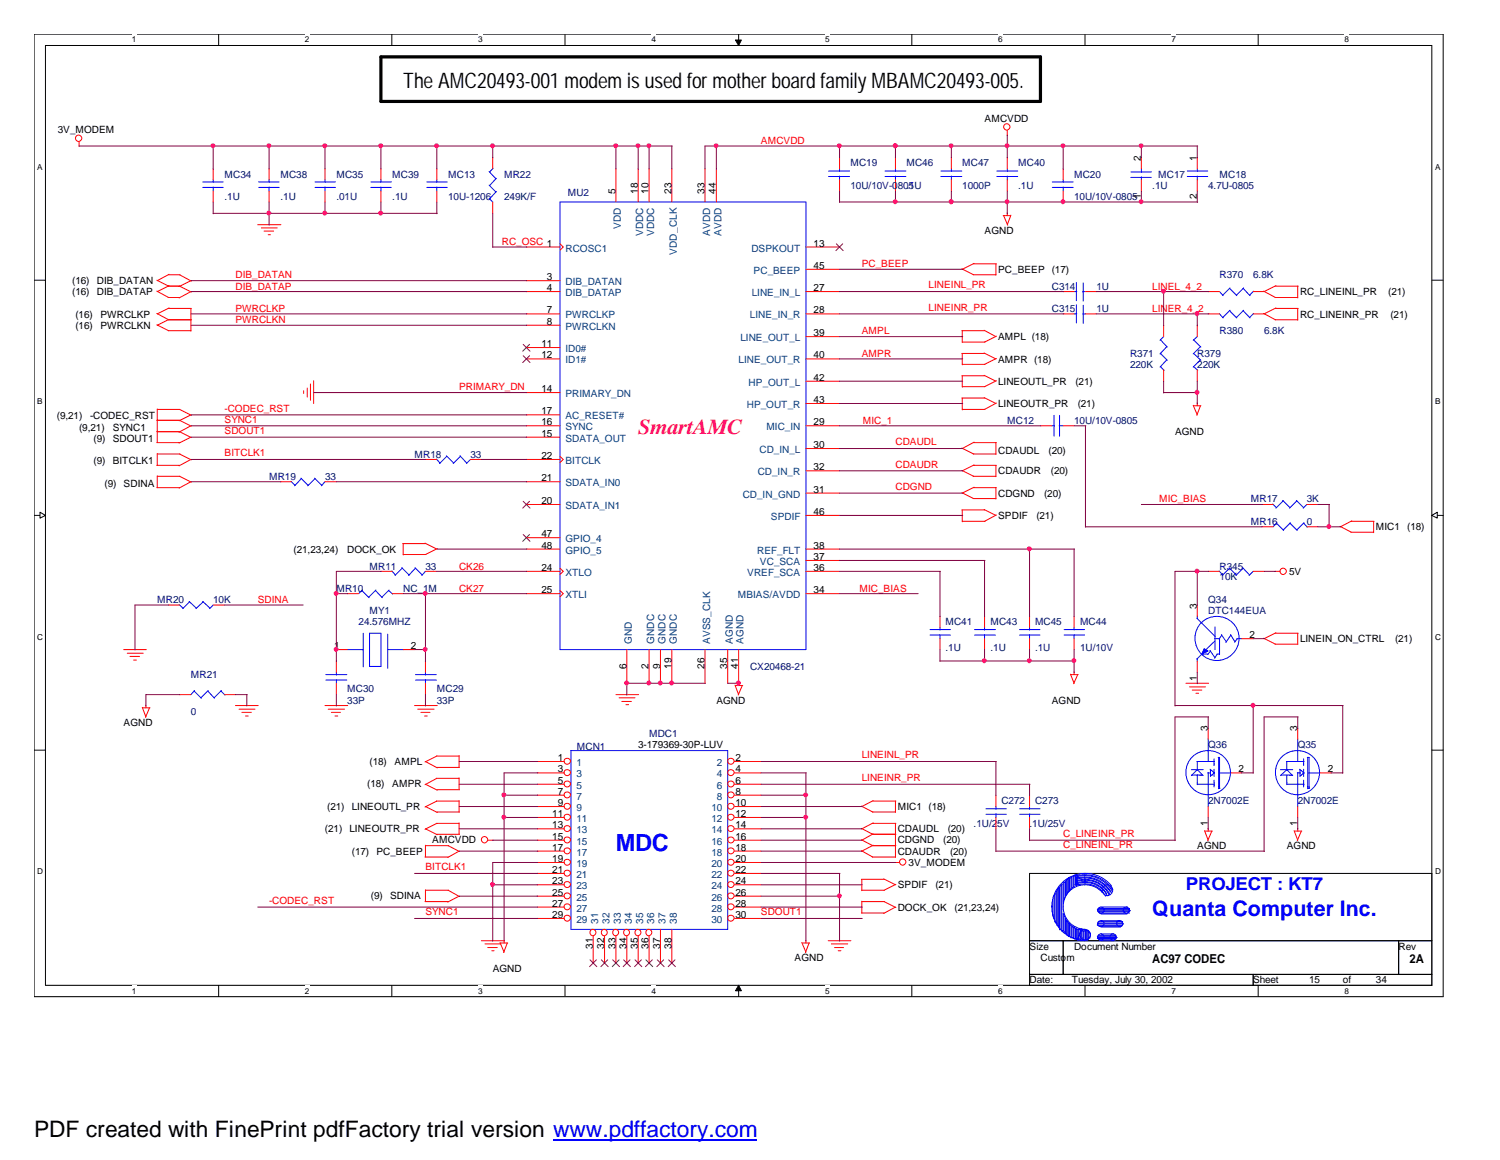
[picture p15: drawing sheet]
<svg xmlns="http://www.w3.org/2000/svg" width="279mm" height="216mm" viewBox="0 0 279 216" stroke-linecap="round" stroke-linejoin="round" font-family="sans-serif">
<defs><g id="words">
<text font-size="4.4" fill="#00f" x="114.7" y="158.4">MDC</text>
<text font-size="4.2" x="6.3" y="211.7">PDF created with FinePrint pdfFactory trial version www.pdffactory.com</text>
<text font-size="4" x="75.1" y="16.4">TheAMC20493-001 modemisusedformotherboardfamilyMBAMC20493-005.</text>
<text font-size="4" fill="#ff0080" x="118.9" y="80.8">SmartAMC</text>
<text font-size="4" fill="#00f" x="214.6" y="170.5">Quanta Computer Inc.</text>
<text font-size="3.3" fill="#00f" x="220.9" y="165.6">PROJECT : KT7</text>
<g font-size="2.3">
<text x="214.6" y="179.3">AC97 CODEC</text>
<text x="262.6" y="179.3">2A</text>
</g>
<g font-size="1.9">
<text x="183.4" y="22.7">AMCVDD</text>
<text x="10.8" y="24.7">3V_MODEM</text>
<text x="212.5" y="30" transform="rotate(-90 212.5 30)">2</text>
<text x="222.9" y="30" transform="rotate(-90 222.9 30)">1</text>
<text x="114.6" y="36.2" transform="rotate(-90 114.6 36.2)">5</text>
<text x="118.8" y="36.2" transform="rotate(-90 118.8 36.2)">18</text>
<text x="120.8" y="36.2" transform="rotate(-90 120.8 36.2)">10</text>
<text x="125.1" y="36.2" transform="rotate(-90 125.1 36.2)">23</text>
<text x="131.2" y="36.2" transform="rotate(-90 131.2 36.2)">33</text>
<text x="133.3" y="36.2" transform="rotate(-90 133.3 36.2)">44</text>
<text x="212.5" y="37.1" transform="rotate(-90 212.5 37.1)">1</text>
<text x="222.9" y="37.1" transform="rotate(-90 222.9 37.1)">2</text>
<text x="151.6" y="45.9">13</text>
<text x="183.4" y="43.5">AGND</text>
<text x="13.5" y="52.8">(16)</text>
<text x="18" y="52.8">DIB_DATAN</text>
<text x="101.9" y="52.2">3</text>
<text x="151.6" y="50">45</text>
<text x="185.9" y="50.8">PC_BEEP</text>
<text x="195.9" y="50.8">(17)</text>
<text x="13.5" y="54.9">(16)</text>
<text x="14.1" y="59.1">(16)</text>
<text x="18" y="54.9">DIB_DATAP</text>
<text x="18.7" y="59.1">PWRCLKP</text>
<text x="101.9" y="54.2">4</text>
<text x="101.9" y="58.3">7</text>
<text x="151.6" y="54.2">27</text>
<text x="151.6" y="58.3">28</text>
<text x="242.1" y="54.9">RC_LINEINL_PR</text>
<text x="242.1" y="59.1">RC_LINEINR_PR</text>
<text x="258.6" y="54.9">(21)</text>
<text x="259" y="59.1">(21)</text>
<text x="14.1" y="61.2">(16)</text>
<text x="18.7" y="61.2">PWRCLKN</text>
<text x="100.8" y="64.6">11</text>
<text x="101.9" y="60.5">8</text>
<text x="151.6" y="62.6">39</text>
<text x="185.9" y="63.2">AMPL (18)</text>
<text x="100.8" y="66.7">12</text>
<text x="151.6" y="66.7">40</text>
<text x="151.6" y="70.9">42</text>
<text x="185.9" y="71.6">LINEOUTL_PR</text>
<text x="185.9" y="67.5">AMPR (18)</text>
<text x="200.3" y="71.6">(21)</text>
<text x="100.8" y="77.1">17</text>
<text x="100.8" y="73">14</text>
<text x="151.6" y="75">43</text>
<text x="185.9" y="75.8">LINEOUTR_PR</text>
<text x="200.7" y="75.8">(21)</text>
<text x="10.6" y="78.1">(9,21)</text>
<text x="14.7" y="80.2">(9,21)</text>
<text x="16.8" y="78.1">-CODEC_RST</text>
<text x="17.4" y="82.2">(9)</text>
<text x="21" y="80.2">SYNC1</text>
<text x="21" y="82.2">SDOUT1</text>
<text x="100.8" y="79.2">16</text>
<text x="100.8" y="81.3">15</text>
<text x="151.6" y="79.2">29</text>
<text x="151.6" y="83.4">30</text>
<text x="218.9" y="80.9">AGND</text>
<text x="17.4" y="86.4">(9)</text>
<text x="21" y="86.4">BITCLK1</text>
<text x="100.8" y="85.4">22</text>
<text x="100.8" y="89.6">21</text>
<text x="151.6" y="87.5">32</text>
<text x="185.9" y="84.5">CDAUDL</text>
<text x="185.9" y="88.3">CDAUDR</text>
<text x="195.3" y="84.5">(20)</text>
<text x="195.7" y="88.3">(20)</text>
<text x="19.5" y="90.6">(9)</text>
<text x="23" y="90.6">SDINA</text>
<text x="100.8" y="93.8">20</text>
<text x="151.6" y="91.7">31</text>
<text x="151.6" y="95.8">46</text>
<text x="185.9" y="92.5">CDGND</text>
<text x="194.5" y="92.5">(20)</text>
<text x="100.8" y="100">47</text>
<text x="185.9" y="96.6">SPDIF</text>
<text x="193" y="96.6">(21)</text>
<text x="256.3" y="98.7">MIC1</text>
<text x="262.1" y="98.7">(18)</text>
<text x="54.7" y="102.9">(21,23,24)</text>
<text x="64.7" y="102.9">DOCK_OK</text>
<text x="100.8" y="102.1">48</text>
<text x="100.8" y="106.3">24</text>
<text x="151.6" y="102.1">38</text>
<text x="151.6" y="104.2">37</text>
<text x="151.6" y="106.3">36</text>
<text x="240.1" y="107">5V</text>
<text x="100.8" y="110.4">25</text>
<text x="151.6" y="110.4">34</text>
<text x="222.9" y="113.3" transform="rotate(-90 222.9 113.3)">3</text>
<text x="232.7" y="118.8">2</text>
<text x="242.1" y="119.5">LINEIN_ON_CTRL</text>
<text x="259.8" y="119.5">(21)</text>
<text x="62.2" y="120.8">1</text>
<text x="76.5" y="120.8">2</text>
<text x="116.7" y="124.5" transform="rotate(-90 116.7 124.5)">6</text>
<text x="120.8" y="124.5" transform="rotate(-90 120.8 124.5)">2</text>
<text x="122.9" y="124.5" transform="rotate(-90 122.9 124.5)">9</text>
<text x="125.1" y="124.5" transform="rotate(-90 125.1 124.5)">19</text>
<text x="131.2" y="124.5" transform="rotate(-90 131.2 124.5)">26</text>
<text x="135.5" y="124.5" transform="rotate(-90 135.5 124.5)">35</text>
<text x="137.5" y="124.5" transform="rotate(-90 137.5 124.5)">41</text>
<text x="133.4" y="131">AGND</text>
<text x="195.9" y="131">AGND</text>
<text x="222.9" y="126.7" transform="rotate(-90 222.9 126.7)">1</text>
<text x="23" y="135.1">AGND</text>
<text x="225" y="136.1" transform="rotate(-90 225 136.1)">3</text>
<text x="241.6" y="136.1" transform="rotate(-90 241.6 136.1)">3</text>
<text x="68.8" y="142.4">(18)</text>
<text x="73.5" y="142.4">AMPL</text>
<text x="103.9" y="141.6">1</text>
<text x="103.9" y="143.8">3</text>
<text x="118.9" y="139.3">3-179369-30P-LUV</text>
<text x="137" y="141.6">2</text>
<text x="137" y="143.8">4</text>
<text x="230.7" y="143.8">2</text>
<text x="247.3" y="143.8">2</text>
<text x="68.4" y="146.6">(18)</text>
<text x="73.1" y="146.6">AMPR</text>
<text x="103.9" y="145.9">5</text>
<text x="103.9" y="147.9">7</text>
<text x="137" y="145.9">6</text>
<text x="137" y="147.9">8</text>
<text x="60.5" y="154.9">(21)</text>
<text x="61" y="150.8">(21)</text>
<text x="65.1" y="154.9">LINEOUTR_PR</text>
<text x="65.5" y="150.8">LINEOUTL_PR</text>
<text x="102.9" y="152.1">11</text>
<text x="102.9" y="154.2">13</text>
<text x="103.9" y="150">9</text>
<text x="137" y="150">10</text>
<text x="137" y="152.1">12</text>
<text x="137" y="154.2">14</text>
<text x="167.2" y="150.8">MIC1 (18)</text>
<text x="167.2" y="154.9">CDAUDL</text>
<text x="176.5" y="154.9">(20)</text>
<text x="225" y="153.8" transform="rotate(-90 225 153.8)">1</text>
<text x="241.6" y="153.8" transform="rotate(-90 241.6 153.8)">1</text>
<text x="65.5" y="159.1">(17)</text>
<text x="70.1" y="159.1">PC_BEEP</text>
<text x="80.5" y="157">AMCVDD</text>
<text x="102.9" y="156.3">15</text>
<text x="102.9" y="158.3">17</text>
<text x="102.9" y="160.4">19</text>
<text x="137" y="156.3">16</text>
<text x="137" y="158.3">18</text>
<text x="137" y="160.4">20</text>
<text x="167.2" y="159.1">CDAUDR</text>
<text x="167.2" y="157">CDGND</text>
<text x="169.2" y="161.2">3V_MODEM</text>
<text x="175.7" y="157">(20)</text>
<text x="177" y="159.1">(20)</text>
<text x="223" y="158.1">AGND</text>
<text x="239.7" y="158.1">AGND</text>
<text x="69.1" y="167.4">(9)</text>
<text x="72.6" y="167.4">SDINA</text>
<text x="102.9" y="162.5">21</text>
<text x="102.9" y="164.6">23</text>
<text x="102.9" y="166.7">25</text>
<text x="137" y="162.5">22</text>
<text x="137" y="164.6">24</text>
<text x="137" y="166.7">26</text>
<text x="167.2" y="165.4">SPDIF</text>
<text x="174.2" y="165.4">(21)</text>
<text x="102.9" y="168.7">27</text>
<text x="102.9" y="170.9">29</text>
<text x="137" y="168.7">28</text>
<text x="137" y="170.9">30</text>
<text x="167.2" y="169.5">DOCK_OK</text>
<text x="177.8" y="169.5">(21,23,24)</text>
<text x="110.4" y="176.6" transform="rotate(-90 110.4 176.6)">31</text>
<text x="112.5" y="176.6" transform="rotate(-90 112.5 176.6)">32</text>
<text x="114.6" y="176.6" transform="rotate(-90 114.6 176.6)">33</text>
<text x="116.7" y="176.6" transform="rotate(-90 116.7 176.6)">34</text>
<text x="118.8" y="176.6" transform="rotate(-90 118.8 176.6)">35</text>
<text x="120.8" y="176.6" transform="rotate(-90 120.8 176.6)">36</text>
<text x="122.9" y="176.6" transform="rotate(-90 122.9 176.6)">37</text>
<text x="125.1" y="176.6" transform="rotate(-90 125.1 176.6)">38</text>
<text x="148" y="178.9">AGND</text>
<text x="191.8" y="176.8">Size</text>
<text x="193.8" y="178.9">Custom</text>
<text x="200.1" y="176.8">Document Number</text>
<text x="260.5" y="176.8">Rev</text>
<text x="91.8" y="180.9">AGND</text>
<text x="191.8" y="183">Date:</text>
<text x="199.6" y="183">Tuesday, July 30, 2002</text>
<text x="233.4" y="183">Sheet</text>
<text x="243.8" y="183">15</text>
<text x="250.1" y="183">of</text>
<text x="256.3" y="183">34</text>
</g>
<g font-size="1.9" fill="#f00">
<text x="141.7" y="26.8">AMCVDD</text>
<text x="93.5" y="45.6">RC_OSC 1</text>
<text x="43.9" y="53.9">DIB_DATAP</text>
<text x="43.9" y="51.8">DIB_DATAN</text>
<text x="160.5" y="49.7">PC_BEEP</text>
<text x="173" y="53.7">LINEINL_PR</text>
<text x="214.6" y="53.9">LINEL_4_2</text>
<text x="43.9" y="58.1">PWRCLKP</text>
<text x="173" y="57.8">LINEINR_PR</text>
<text x="214.6" y="58.1">LINER_4_2</text>
<text x="43.9" y="60.1">PWRCLKN</text>
<text x="160.5" y="62.2">AMPL</text>
<text x="160.5" y="66.4">AMPR</text>
<text x="41.8" y="76.6">-CODEC_RST</text>
<text x="85.5" y="72.6">PRIMARY_DN</text>
<text x="41.8" y="80.8">SDOUT1</text>
<text x="41.8" y="78.7">SYNC1</text>
<text x="160.7" y="78.9">MIC_1</text>
<text x="166.8" y="82.9">CDAUDL</text>
<text x="41.8" y="84.9">BITCLK1</text>
<text x="166.8" y="87">CDAUDR</text>
<text x="166.8" y="91.2">CDGND</text>
<text x="215.9" y="93.5">MIC_BIAS</text>
<text x="85.5" y="106">CK26</text>
<text x="48" y="112.2">SDINA</text>
<text x="85.5" y="110.2">CK27</text>
<text x="160.1" y="110.2">MIC_BIAS</text>
<text x="160.5" y="141.1">LINEINL_PR</text>
<text x="160.5" y="145.4">LINEINR_PR</text>
<text x="198" y="155.8">C_LINEINR_PR</text>
<text x="79.2" y="162">BITCLK1</text>
<text x="198" y="157.8">C_LINEINL_PR</text>
<text x="50.1" y="168.2">-CODEC_RST</text>
<text x="79.2" y="170.3">SYNC1</text>
<text x="141.7" y="170.3">SDOUT1</text>
</g>
<g font-size="1.9" fill="#000080">
<text x="41.8" y="33.1">MC34</text>
<text x="52.2" y="33.1">MC38</text>
<text x="62.7" y="33.1">MC35</text>
<text x="73.1" y="33.1">MC39</text>
<text x="83.5" y="33.1">MC13</text>
<text x="93.9" y="33.1">MR22</text>
<text x="158.4" y="31">MC19</text>
<text x="158.4" y="35.1">10U/10V-0805</text>
<text x="168.8" y="31">MC46</text>
<text x="168.8" y="35.1">.1U</text>
<text x="179.2" y="31">MC47</text>
<text x="179.2" y="35.1">1000P</text>
<text x="189.7" y="31">MC40</text>
<text x="189.7" y="35.1">.1U</text>
<text x="200.1" y="33.1">MC20</text>
<text x="214.6" y="35.1">.1U</text>
<text x="215.7" y="33.1">MC17</text>
<text x="225" y="35.1">4.7U-0805</text>
<text x="227.2" y="33.1">MC18</text>
<text x="41.8" y="37.3">.1U</text>
<text x="52.2" y="37.3">.1U</text>
<text x="62.7" y="37.3">.01U</text>
<text x="73.1" y="37.3">.1U</text>
<text x="83.5" y="37.3">10U-1206</text>
<text x="93.9" y="37.3">249K/F</text>
<text x="105.7" y="36.4">MU2</text>
<text x="200.1" y="37.3">10U/10V-0805</text>
<text x="195.9" y="53.9">C314</text>
<text x="204.2" y="53.9">1U</text>
<text x="227.2" y="51.8">R370</text>
<text x="233.4" y="51.8">6.8K</text>
<text x="195.9" y="58.1">C315</text>
<text x="204.2" y="58.1">1U</text>
<text x="227.2" y="62.2">R380</text>
<text x="235.5" y="62.2">6.8K</text>
<text x="210.5" y="66.4">R371</text>
<text x="210.5" y="68.5">220K</text>
<text x="223" y="66.4">R379</text>
<text x="223" y="68.5">220K</text>
<text x="187.6" y="78.9">MC12</text>
<text x="200.1" y="78.9">10U/10V-0805</text>
<text x="50.1" y="89.3">MR19</text>
<text x="60.5" y="89.3">33</text>
<text x="77.2" y="85.2">MR18</text>
<text x="87.6" y="85.2">33</text>
<text x="233" y="93.5">MR17</text>
<text x="243.4" y="93.5">3K</text>
<text x="233" y="97.6">MR16</text>
<text x="243.4" y="97.6">0</text>
<text x="68.8" y="106">MR11</text>
<text x="79.2" y="106">33</text>
<text x="227.2" y="106">R345</text>
<text x="29.3" y="112.2">MR20</text>
<text x="39.7" y="112.2">10K</text>
<text x="62.7" y="110.2">MR10</text>
<text x="75.1" y="110.2">NC_1M</text>
<text x="225" y="112.2">Q34</text>
<text x="227.2" y="108">10K</text>
<text x="66.8" y="116.4">24.576MHZ</text>
<text x="68.8" y="114.3">MY1</text>
<text x="176.1" y="116.4">MC41</text>
<text x="184.5" y="116.4">MC43</text>
<text x="192.8" y="116.4">MC45</text>
<text x="201.2" y="116.4">MC44</text>
<text x="225" y="114.3">DTC144EUA</text>
<text x="139.7" y="124.7">CX20468-21</text>
<text x="176.1" y="121.2">.1U</text>
<text x="184.5" y="121.2">.1U</text>
<text x="192.8" y="121.2">.1U</text>
<text x="201.2" y="121.2">1U/10V</text>
<text x="35.6" y="126.2">MR21</text>
<text x="64.7" y="128.9">MC30</text>
<text x="64.7" y="131">33P</text>
<text x="81.4" y="128.9">MC29</text>
<text x="81.4" y="131">33P</text>
<text x="35.6" y="133">0</text>
<text x="120.9" y="137.2">MDC1</text>
<text x="107.4" y="139.5">MCN1</text>
<text x="225" y="139.3">Q36</text>
<text x="241.7" y="139.3">Q35</text>
<text x="186.5" y="149.7">C272</text>
<text x="192.8" y="149.7">C273</text>
<text x="225" y="149.7">2N7002E</text>
<text x="241.7" y="149.7">2N7002E</text>
<text x="181.4" y="153.8">.1U/25V</text>
<text x="191.8" y="153.8">.</text>
<text x="192.3" y="153.8">1U/25V</text>
</g>
<g font-size="1.9" fill="#004080">
<text x="105.3" y="46.8">RCOSC1</text>
<text x="115.7" y="42.6" transform="rotate(-90 115.7 42.6)">VDD</text>
<text x="119.8" y="43.9" transform="rotate(-90 119.8 43.9)">VDDC</text>
<text x="121.8" y="43.9" transform="rotate(-90 121.8 43.9)">VDDC</text>
<text x="126.1" y="47.4" transform="rotate(-90 126.1 47.4)">VDD_CLK</text>
<text x="132.2" y="43.9" transform="rotate(-90 132.2 43.9)">AVDD</text>
<text x="134.4" y="43.9" transform="rotate(-90 134.4 43.9)">AVDD</text>
<text x="140" y="46.8">DSPKOUT</text>
<text x="105.3" y="53.1">DIB_DATAN</text>
<text x="140.4" y="51">PC_BEEP</text>
<text x="105.3" y="55.1">DIB_DATAP</text>
<text x="105.3" y="59.3">PWRCLKP</text>
<text x="139.7" y="59.3">LINE_IN_R</text>
<text x="140" y="55.1">LINE_IN_L</text>
<text x="105.3" y="61.4">PWRCLKN</text>
<text x="105.3" y="65.5">ID0#</text>
<text x="137.9" y="63.5">LINE_OUT_L</text>
<text x="105.3" y="67.6">ID1#</text>
<text x="137.6" y="67.6">LINE_OUT_R</text>
<text x="139.4" y="71.8">HP_OUT_L</text>
<text x="105.3" y="73.9">PRIMARY_DN</text>
<text x="139.1" y="75.9">HP_OUT_R</text>
<text x="105.3" y="78.1">AC_RESET#</text>
<text x="105.3" y="80.1">SYNC</text>
<text x="105.3" y="82.2">SDATA_OUT</text>
<text x="142.7" y="80.1">MIC_IN</text>
<text x="105.3" y="86.4">BITCLK</text>
<text x="141.1" y="88.5">CD_IN_R</text>
<text x="141.5" y="84.3">CD_IN_L</text>
<text x="105.3" y="90.5">SDATA_IN0</text>
<text x="105.3" y="94.7">SDATA_IN1</text>
<text x="138.3" y="92.6">CD_IN_GND</text>
<text x="105.3" y="100.9">GPIO_4</text>
<text x="143.6" y="96.8">SPDIF</text>
<text x="105.3" y="103">GPIO_5</text>
<text x="105.3" y="107.2">XTLO</text>
<text x="139.2" y="107.2">VREF_SCA</text>
<text x="141.1" y="103">REF_FLT</text>
<text x="141.6" y="105.2">VC_SCA</text>
<text x="105.3" y="111.3">XTLI</text>
<text x="137.4" y="111.3">MBIAS/AVDD</text>
<text x="117.7" y="119.9" transform="rotate(-90 117.7 119.9)">GND</text>
<text x="121.8" y="119.9" transform="rotate(-90 121.8 119.9)">GNDC</text>
<text x="124" y="119.9" transform="rotate(-90 124 119.9)">GNDC</text>
<text x="126.1" y="119.9" transform="rotate(-90 126.1 119.9)">GNDC</text>
<text x="132.2" y="119.9" transform="rotate(-90 132.2 119.9)">AVSS_CLK</text>
<text x="136.5" y="119.9" transform="rotate(-90 136.5 119.9)">AGND</text>
<text x="138.5" y="119.9" transform="rotate(-90 138.5 119.9)">AGND</text>
<text x="107.4" y="142.6">1</text>
<text x="133.5" y="142.6">2</text>
<text x="107.4" y="144.7">3</text>
<text x="107.4" y="146.8">5</text>
<text x="107.4" y="148.8">7</text>
<text x="133.5" y="144.7">4</text>
<text x="133.5" y="146.8">6</text>
<text x="133.5" y="148.8">8</text>
<text x="107.4" y="151">9</text>
<text x="107.4" y="153">11</text>
<text x="107.4" y="155.1">13</text>
<text x="132.5" y="151">10</text>
<text x="132.5" y="153">12</text>
<text x="132.5" y="155.1">14</text>
<text x="107.4" y="157.2">15</text>
<text x="107.4" y="159.3">17</text>
<text x="107.4" y="161.4">19</text>
<text x="132.5" y="157.2">16</text>
<text x="132.5" y="159.3">18</text>
<text x="132.5" y="161.4">20</text>
<text x="107.4" y="163.4">21</text>
<text x="107.4" y="165.5">23</text>
<text x="107.4" y="167.6">25</text>
<text x="132.5" y="163.4">22</text>
<text x="132.5" y="165.5">24</text>
<text x="132.5" y="167.6">26</text>
<text x="107.4" y="169.7">27</text>
<text x="107.4" y="171.8">29</text>
<text x="111.4" y="172" transform="rotate(-90 111.4 172)">31</text>
<text x="113.5" y="172" transform="rotate(-90 113.5 172)">32</text>
<text x="115.7" y="172" transform="rotate(-90 115.7 172)">33</text>
<text x="117.7" y="172" transform="rotate(-90 117.7 172)">34</text>
<text x="119.8" y="172" transform="rotate(-90 119.8 172)">35</text>
<text x="121.8" y="172" transform="rotate(-90 121.8 172)">36</text>
<text x="124" y="172" transform="rotate(-90 124 172)">37</text>
<text x="126.1" y="172" transform="rotate(-90 126.1 172)">38</text>
<text x="132.5" y="169.7">28</text>
<text x="132.5" y="171.8">30</text>
</g>
<g font-size="1.5">
<text x="24.6" y="7.9">1</text>
<text x="56.8" y="7.9">2</text>
<text x="89.1" y="7.9">3</text>
<text x="121.3" y="7.9">4</text>
<text x="153.7" y="7.9">5</text>
<text x="185.9" y="7.9">6</text>
<text x="218.2" y="7.9">7</text>
<text x="250.4" y="7.9">8</text>
<text x="6.9" y="31.6">A</text>
<text x="267.3" y="31.6">A</text>
<text x="6.9" y="75.3">B</text>
<text x="267.3" y="75.3">B</text>
<text x="6.9" y="119">C</text>
<text x="267.3" y="119">C</text>
<text x="6.9" y="162.7">D</text>
<text x="267.3" y="162.7">D</text>
<text x="24.6" y="184.9">1</text>
<text x="56.8" y="184.9">2</text>
<text x="89.1" y="184.9">3</text>
<text x="121.3" y="184.9">4</text>
<text x="153.7" y="184.9">5</text>
<text x="185.9" y="184.9">6</text>
<text x="218.2" y="184.9">7</text>
<text x="250.4" y="184.9">8</text>
</g>
</g></defs>
<path d="M6.3 6.3h262.5v179.2h-262.5zM8.5 8.5h258.2v174.9h-258.2z" fill="none" stroke="#000" stroke-width=".19"/>
<g fill="#fff">
<path d="M24.6 6.4h.8v1.9h-.8z"/>
<path d="M24.6 183.5h.8v1.8h-.8z"/>
</g>
<path d="M40.7 6.3v2.2M40.7 183.4v2.1" fill="none" stroke="#000" stroke-width=".19"/>
<g fill="#fff">
<path d="M56.8 6.4h.9v1.9h-.9z"/>
<path d="M56.8 183.5h.9v1.8h-.9z"/>
</g>
<path d="M73 6.3v2.2M73 183.4v2.1" fill="none" stroke="#000" stroke-width=".19"/>
<g fill="#fff">
<path d="M89.1 6.4h.8v1.9h-.8z"/>
<path d="M89.1 183.5h.8v1.8h-.8z"/>
</g>
<path d="M105.2 6.3v2.2M105.2 183.4v2.1" fill="none" stroke="#000" stroke-width=".19"/>
<g fill="#fff">
<path d="M121.3 6.4h.9v1.9h-.9z"/>
<path d="M121.3 183.5h.9v1.8h-.9z"/>
</g>
<path d="M137.6 6.3v2.2M137.6 183.4v2.1" fill="none" stroke="#000" stroke-width=".19"/>
<g fill="#000" stroke="#000" stroke-width=".19">
<path d="M137 7.5h1.1l-.5 1z" fill-rule="evenodd"/>
<path d="M137.6 183.4l.5 1h-1.1z" fill-rule="evenodd"/>
</g>
<g fill="#fff">
<path d="M153.7 6.4h.8v1.9h-.8z"/>
<path d="M153.7 183.5h.8v1.8h-.8z"/>
</g>
<path d="M169.8 6.3v2.2M169.8 183.4v2.1" fill="none" stroke="#000" stroke-width=".19"/>
<g fill="#fff">
<path d="M185.9 6.4h.9v1.9h-.9z"/>
<path d="M185.9 183.5h.9v1.8h-.9z"/>
</g>
<path d="M202.1 6.3v2.2M202.1 183.4v2.1" fill="none" stroke="#000" stroke-width=".19"/>
<g fill="#fff">
<path d="M218.2 6.4h.8v1.9h-.8z"/>
<path d="M218.2 183.5h.8v1.8h-.8z"/>
</g>
<path d="M234.4 6.3v2.2M234.4 183.4v2.1" fill="none" stroke="#000" stroke-width=".19"/>
<g fill="#fff">
<path d="M250.4 6.4h.9v1.9h-.9z"/>
<path d="M250.4 183.5h.9v1.8h-.9z"/>
<path d="M6.9 30.1h1v1.9h-1z"/>
<path d="M267.3 30.1h.9v1.9h-.9z"/>
<path d="M6.9 73.8h1.1v1.9h-1.1z"/>
<path d="M267.3 73.8h1v1.9h-1z"/>
</g>
<path d="M6.3 52.2h2.2M266.7 52.2h2.1" fill="none" stroke="#000" stroke-width=".19"/>
<g fill="#fff">
<path d="M6.9 117.6h1.1v1.9h-1.1z"/>
<path d="M267.3 117.6h1.1v1.9h-1.1z"/>
</g>
<path d="M6.3 95.9h2.2M266.7 95.9h2.1" fill="none" stroke="#000" stroke-width=".19"/>
<g fill="#fff" stroke="#000" stroke-width=".19">
<path d="M7.5 95.3l1 .6-1 .5z" fill-rule="evenodd"/>
<path d="M266.7 95.9l1-.6v1.1z" fill-rule="evenodd"/>
</g>
<g fill="#fff">
<path d="M6.9 161.3h1.1v1.9h-1.1z"/>
<path d="M267.3 161.3h1.1v1.9h-1.1z"/>
</g>
<path d="M6.3 139.6h2.2M266.7 139.6h2.1M191.8 162.6h74.9v20.8h-74.9zM191.8 175.1h74.9M198 175.1v6.3M260.5 175.1v6.3M191.8 181.4h74.9M233.4 181.4v2" fill="none" stroke="#000" stroke-width=".19"/>
<path d="M71 10.6h122.8v8.3h-122.8z" fill="none" stroke="#000" stroke-width=".59"/>
<g fill="none" stroke="#f00" stroke-width=".19">
<path d="M14.7 26.4v.9M39.7 31.4v2M39.7 35.6v2M50.1 31.4v2M50.1 35.6v2M60.5 31.4v2M60.5 35.6v2M71 31.4v2M71 35.6v2M81.4 31.4v2M81.4 35.6v2M91.8 29.3v2.1"/>
<path d="M91.8 37.6v2.1M114.7 31.4v6.2M118.9 31.4v6.2M120.9 31.4v6.2M125.1 31.4v6.2M131.3 31.4v6.2M133.4 31.4v6.2M156.4 29.3v2.1M156.4 33.4v2.2M166.8 29.3v2.1M166.8 33.4v2.2M177.2 29.3v2.1"/>
<path d="M177.2 33.4v2.2M187.6 24.3v.9M187.6 29.3v2.1M187.6 33.4v2.2M187.6 39.6v.5M198 31.4v2M198 35.6v2M212.6 29.3v2.1M212.6 33.4v2.2M223 29.3v2.1M223 33.4v2.2M29.2 52.2l2.2 1.1"/>
<path d="M29.2 54.2l2.2 1.2M29.2 58.3l2.2 1.2M31.3 53.3h2.2M31.3 59.5h4.3M31.3 55.4h2.1M31.4 51.1h2.1M31.4 57.4h4.2M31.5 51.1l-2.2 1.1M31.5 59.4l-2.2 1.1M31.5 53.2l-2.2 1.1M31.5 57.3l-2.2 1.1M33.4 51.1l2.2 1.2"/>
<path d="M33.4 53.3l2.2 1.1M35.6 52.2l-2.2 1.1M35.6 57.4v4.2M35.6 54.3l-2.2 1.2M48 41.8h4.3M48.7 42.4h2.9M49.2 43h1.8M50 43.7h.4M98 58.4h6.3M98 46h6.3M98 52.2h6.3M98 54.3h6.3"/>
<path d="M104.3 45.4l.6 .6-.6 .6M150.1 58.4h6.3M150.1 46h6.3M150.1 54.3h6.3M150.1 50.1h6.3M179.2 50l2.2 1.1M181.3 51.1h4.2M181.4 49.1h4.2M181.4 49l-2.2 1.1M185.5 49.1v2.1M186.9 40.1h1.3M186.9 40.1l.8 1.8"/>
<path d="M188.3 40l-.7 1.8M198 58.4h2.1M198 54.3h2.1M202.2 58.4h2M202.2 54.3h2M225 58.4h2.2M225 54.3h2.2M235.4 54.2l2.2 1.2M235.4 58.3l2.2 1.2M237.5 59.5h4.2M237.5 55.4h4.2M237.6 53.3h4.2"/>
<path d="M237.6 57.4h4.2M237.7 57.3l-2.2 1.1h-2.1M237.7 53.2l-2.2 1.1h-2.1M241.7 53.3v2.2M241.7 57.4v2.2M29.2 78.2h4.3M29.2 60.5l2.2 1.1M29.3 76.2h4.2M29.3 76.1v6.3M31.3 61.6h4.3M33.4 76.2l2.2 1.1M33.4 78.2l2.2 1.1"/>
<path d="M35.6 77.2l-2.2 1.1M35.6 79.2l-2.2 1.2M56.6 72.7v.5M57.2 72.2v1.7M57.8 71.5v3M58.4 70.9v4.2M98 79.2h6.3M98 60.5h6.3M98 64.7h6.3M98 66.8h6.3M98 77.2h6.3M98 73.1h6.3"/>
<path d="M150.1 79.2h6.3M150.1 66.8h6.3M150.1 62.7h6.3M150.1 71h6.3M150.1 75.1h6.3M179.2 69.9h4.2M179.2 74.1h4.2M179.2 61.6h4.2M179.2 65.8h4.2M179.2 61.6v2.2M179.2 65.8v2.1M179.2 69.9v2.2"/>
<path d="M179.2 74.1v2.2M179.2 72h4.3M179.2 76.2h4.3M179.2 67.8h4.3M179.2 63.7h4.3M183.3 69.8l2.2 1.2M183.3 74l2.2 1.1M183.3 65.7l2.2 1.1M183.3 61.5l2.2 1.2M185.6 70.9l-2.2 1.1M185.6 75l-2.2 1.2M185.6 66.7l-2.2 1.1"/>
<path d="M185.6 62.6l-2.2 1.1M193.8 79.2h2.1M198 79.2h2.1M216.7 60.5v2.2M216.7 68.8v2.2M222.2 75.4l.8 1.8M222.3 75.5h1.4M223 60.5v2.2M223 68.8v2.2M223 75v.5M223.6 75.5l-.7 1.8M29.2 90.8h4.2"/>
<path d="M29.2 82.4h4.2M29.2 86.6h4.2M29.2 80.3h4.3M29.3 84.5h4.2M29.3 84.4v2.2M29.3 88.6v2.2M29.3 88.6h4.2M33.4 84.5l2.2 1.1M33.4 88.6l2.2 1.1M33.4 80.3l2.2 1.1M35.6 85.5l-2.2 1.2M35.6 89.7l-2.2 1.1"/>
<path d="M35.6 81.4l-2.2 1.1M52.2 89.7h2.1M60.5 89.7h2.2M79.2 85.5h2.2M87.6 85.5h2.1M98 93.9h6.3M98 85.5h6.3M98 81.4h6.3M98 89.7h6.3M104.3 84.9l.6 .6-.6 .6M150.1 87.6h6.3M150.1 83.5h6.3"/>
<path d="M150.1 91.8h6.3M150.1 95.9h6.3M179.2 91.7l2.2 1.1M179.2 83.4l2.2 1.1M179.2 94.9h4.2M179.2 87.5l2.2 1.1M179.2 97h4.3M179.2 94.9v2.2M181.3 92.8h4.2M181.3 84.5h4.2M181.3 88.6h4.2M181.4 90.8h4.2"/>
<path d="M181.4 82.4h4.2M181.4 86.6h4.2M181.4 90.7l-2.2 1.1M181.4 82.3l-2.2 1.2M181.4 86.5l-2.2 1.1M183.3 94.8l2.2 1.1M185.5 82.4v2.2M185.5 86.6v2.1M185.5 90.8v2.1M185.6 95.8l-2.2 1.2M235 93.9h2.2M235 98h2.2"/>
<path d="M243.4 93.9h2M243.4 98h2M249.6 98l2.1 1.1M251.6 99.1h4.3M251.7 97h4.2M251.8 96.9l-2.1 1.1M255.9 97v2.1M31.4 112.6h2M39.7 112.6h2.1M64.7 110.5h2.1M71 106.3h2.1M73.1 110.5h2"/>
<path d="M75 101.2h4.2M75.1 103.2h4.2M75.1 101.2v2.1M79.2 101.1l2.2 1.1M79.2 106.3h2.2M81.4 102.1l-2.2 1.1M98 106.3h6.3M98 110.5h6.3M98 100.1h6.3M98 102.2h6.3M104.3 105.7l.6 .6-.6 .6M104.3 109.9l.6 .6-.6 .6"/>
<path d="M150.1 106.3h6.3M150.1 110.5h6.3M150.1 102.2h6.3M150.1 104.3h6.3M175.1 114.7v2.1M175.1 118.9v2M183.4 114.7v2.1M183.4 118.9v2M191.8 114.7v2.1M191.8 118.9v2M200.1 114.7v2.1M200.1 118.9v2"/>
<path d="M223 112.6v2.1M225 106.3h2.2M231.3 118.9h2.1M233.4 106.3h2.1M235.4 118.8l2.2 1.1M237.5 106.3h.9M237.5 119.9h4.2M237.6 117.9h4.2M237.7 117.8l-2.2 1.1M241.7 117.9v2.1M23 120.9h4.3M23.7 121.6h3"/>
<path d="M24.2 122.2h1.8M24.9 122.9h.5M26.5 131.7l.7 1.7M26.6 131.7h1.3M27.2 131.2v.5M27.9 131.7l-.8 1.8M33.4 129.3h2.2M41.8 129.3h2.1M43.9 131.3h4.2M44.5 132h3M45 132.6h1.8M45.7 133.3h.5"/>
<path d="M60.5 131.3h4.3M61.1 132h3.1M61.7 132.6h1.7M62.4 133.3h.5M62.7 120.9h2M62.7 123v2.1M62.7 127.2v2.1M75.1 120.9h2.1M77.2 131.3h4.2M77.8 132h3.1M78.4 132.6h1.7M79.1 133.3h.5"/>
<path d="M79.2 123v2.1M79.2 127.2v2.1M114.7 129.3h4.3M115.3 129.9h3M115.8 130.6h1.8M116.6 131.1h.5M116.8 120.9v6.3M120.9 120.9v6.3M123 120.9v6.3M125.1 120.9v6.3M131.3 120.9v6.3M135.6 120.9v6.3"/>
<path d="M136.9 127.5l.7 1.8M137 127.6h1.3M137.6 120.9v6.7M138.3 127.6l-.8 1.8M199.4 125.5l.7 1.7M199.5 125.6h1.3M200.1 125.1v.5M200.7 125.6l-.7 1.7M220.9 127.2h4.2M221.6 127.8h2.9M222.1 128.4h1.8M222.8 129h.5"/>
<path d="M223 123v2.1M225 135.6v2M241.7 135.6v2M79.2 159.5h4.3M79.2 157.3v2.2M79.2 157.4h4.4M79.2 150.1l2.2 1.1M79.2 154.3l2.2 1.1M79.2 141.7l2.2 1.2M79.2 146l2.2 1.1M81.3 149.1h4.2M81.3 153.2h4.2"/>
<path d="M81.3 140.7h4.2M81.3 144.9h4.2M81.4 149.1l-2.2 1.1M81.4 151.1h4.2M81.4 153.2l-2.2 1.1M81.4 155.3h4.2M81.4 140.7l-2.2 1.1M81.4 142.8h4.2M81.4 144.9l-2.2 1.1M81.4 147h4.2M83.5 157.4l2.1 1.1M85.5 158.4l-2.1 1.2"/>
<path d="M85.5 140.6v2.2M85.5 144.8v2.2M85.5 149v2.1M85.5 153.2v2.1M90.9 156.4h1M100.1 156.4h5M100.1 143.8h5M100.1 141.7h5M100.1 146h5M100.1 148h5M100.1 150.1h5M100.1 152.1h5"/>
<path d="M100.1 154.3h5M100.1 158.4h5M136.8 156.4h4.9M136.8 143.8h4.9M136.8 141.7h4.9M136.8 146h4.9M136.8 148h4.9M136.8 150.1h4.9M136.8 152.1h4.9M136.8 154.3h4.9M136.8 158.4h4.9M160.4 158.3l2.2 1.2"/>
<path d="M160.4 150l2.2 1.1M160.4 156.3l2.2 1.1M160.4 154.2l2.2 1.1M162.5 157.4h4.4M162.5 159.5h4.3M162.5 151.1h4.3M162.5 155.3h4.4M162.6 149.1h4.3M162.6 153.2h4.3M162.6 157.3l-2.1 1.1M162.6 149l-2.1 1.1M162.6 155.2l-2.1 1.2"/>
<path d="M162.6 153.2l-2.1 1.1M166.8 149.1v2.1M166.8 153.2v6.4M185.5 148v2.1M185.5 152.1v2.2M191.8 148v2.1M191.8 152.1v2.2M224.4 154.6l.6 1.8M224.5 154.7h1.3M225 150.1v2M225 154.2v.5M225.7 154.7l-.7 1.8"/>
<path d="M229.3 143.8h2M241 154.6l.7 1.8M241.1 154.7h1.4M241.7 150.1v2M241.7 154.2v.5M242.4 154.7l-.8 1.8M245.9 143.8h2.1M79.2 167.8h4.3M79.2 165.6v2.2M79.2 165.7h4.4M83.5 165.7l2.1 1.2M85.5 166.8l-2.1 1.1"/>
<path d="M89.7 175.1h4.3M90.3 175.7h3M90.8 176.4h1.8M91.6 177h.4M93.1 175.4l.8 1.8M93.2 175.5h1.4M93.9 175v.5M94.5 175.5l-.7 1.8M100.1 160.5h5M100.1 162.6h5M100.1 164.7h5M100.1 166.8h5"/>
<path d="M100.1 168.8h5M100.1 170.9h5M110.5 174.2v5M112.6 174.2v5M114.7 174.2v5M116.8 174.2v5M118.9 174.2v5M120.9 174.2v5M123 173v6.2M125.1 173v6.2M136.8 160.5h4.9M136.8 162.6h4.9"/>
<path d="M136.8 164.7h4.9M136.8 166.8h4.9M136.8 168.8h4.9M136.8 170.9h4.9M149.4 175.4l.7 1.8M149.4 175.5h1.4M150.1 175v.5M150.7 175.5l-.7 1.8M154.3 175.1h4.2M154.9 175.7h3M155.4 176.4h1.7M156.1 177h.5"/>
<path d="M160.4 163.7h4.3M160.4 169.9h4.3M160.5 165.7h4.3M160.5 167.8h4.3M160.5 163.7v2.1M160.5 167.7v2.2M164.6 163.6l2.2 1.1M164.7 167.8l2.2 1.1M166.7 160.5h.9M166.8 168.8l-2.2 1.2M166.9 164.6l-2.2 1.1"/>
<circle cx="14.7" cy="25.7" r=".59"/>
<circle cx="187.5" cy="23.6" r=".59"/>
<circle cx="239" cy="106.3" r=".59"/>
<circle cx="90.3" cy="156.3" r=".59"/>
<circle cx="105.7" cy="150.1" r=".58"/>
<circle cx="105.7" cy="147.9" r=".58"/>
<circle cx="105.7" cy="158.4" r=".58"/>
<circle cx="105.7" cy="141.7" r=".58"/>
<circle cx="105.7" cy="145.9" r=".58"/>
<circle cx="105.7" cy="143.8" r=".58"/>
<circle cx="105.7" cy="152.1" r=".58"/>
<circle cx="105.7" cy="154.2" r=".58"/>
<circle cx="105.7" cy="156.3" r=".58"/>
<circle cx="136.2" cy="150.1" r=".58"/>
<circle cx="136.2" cy="147.9" r=".58"/>
<circle cx="136.2" cy="141.7" r=".58"/>
<circle cx="136.2" cy="143.8" r=".58"/>
<circle cx="136.2" cy="158.4" r=".58"/>
<circle cx="136.2" cy="145.9" r=".58"/>
<circle cx="136.2" cy="152.1" r=".58"/>
<circle cx="136.2" cy="156.3" r=".58"/>
<circle cx="136.2" cy="154.2" r=".58"/>
<circle cx="105.7" cy="166.7" r=".58"/>
<circle cx="105.7" cy="162.5" r=".58"/>
<circle cx="105.7" cy="164.6" r=".58"/>
<circle cx="105.7" cy="168.8" r=".58"/>
<circle cx="105.7" cy="160.5" r=".58"/>
<circle cx="105.7" cy="170.9" r=".58"/>
<circle cx="110.4" cy="173.6" r=".58"/>
<circle cx="112.5" cy="173.6" r=".58"/>
<circle cx="114.6" cy="173.6" r=".58"/>
<circle cx="116.7" cy="173.6" r=".58"/>
<circle cx="118.8" cy="173.6" r=".58"/>
<circle cx="120.8" cy="173.6" r=".58"/>
<circle cx="136.2" cy="164.6" r=".58"/>
<circle cx="136.2" cy="166.7" r=".58"/>
<circle cx="136.2" cy="162.5" r=".58"/>
<circle cx="136.2" cy="160.5" r=".58"/>
<circle cx="136.2" cy="168.8" r=".58"/>
<circle cx="136.2" cy="170.9" r=".58"/>
<circle cx="168.2" cy="160.4" r=".59"/>
</g>
<path d="M224.3 120.7l.7 .5-1.1 .6z" fill-rule="evenodd" fill="#00f" stroke="#00f" stroke-width=".19"/>
<g fill="none" stroke="#00f" stroke-width=".19">
<path d="M37.8 34.9h3.8M37.8 33.9h3.8M39.7 33.4v.6M39.7 34.8v.8M48.2 34.9h3.8M48.2 33.9h3.8M50.1 33.4v.6M50.1 34.8v.8M58.7 34.9h3.8M58.7 33.9h3.8M60.5 33.4v.6M60.5 34.8v.8"/>
<path d="M69.1 34.9h3.8M69.1 33.9h3.8M71 33.4v.6M71 34.8v.8M79.5 34.9h3.8M79.5 33.9h3.8M81.4 33.4v.6M81.4 34.8v.8M91.1 36.9l.7 .7M91.1 34.5l1.3 1.2M91.1 31.9l1.3 1.4M91.9 31.3l-.7 .7"/>
<path d="M92.5 35.6l-1.3 1.4M92.5 33.2l-1.3 1.3M104.3 37.6h45.8v83.3h-45.8zM154.3 32.9h3.9M154.3 31.8h3.9M156.4 31.4v.5M156.4 32.8v.6M164.8 32.9h3.9M164.8 31.8h3.9M166.8 31.4v.5M166.8 32.8v.6M175.3 32.9h3.9"/>
<path d="M175.3 31.8h3.9M177.2 31.4v.5M177.2 32.8v.6M185.7 32.9h3.9M185.7 31.8h3.9M187.6 31.4v.5M187.6 32.8v.6M196 34.9h3.9M196 33.9h3.9M198 33.4v.6M198 34.8v.8M210.7 32h3.8"/>
<path d="M210.7 33h3.8M212.6 31.4v.7M212.6 32.9v.5M221.1 32.9h3.9M221.1 31.8h3.9M223 31.4v.5M223 32.8v.6M200.1 58.4h.5M200.1 54.3h.5M200.5 52.6v3.4M200.5 56.7v3.4M201.7 58.4h.5"/>
<path d="M201.7 54.3h.5M201.8 52.7v3.3M201.8 56.8v3.4M227.2 58.4l.6 .8M227.2 54.3l.6 .7M229 57.8l1.4 1.4M229 53.7l1.4 1.3M229.1 57.7l-1.3 1.4M229.1 53.6l-1.3 1.3M231.6 57.8l1.2 1.4M231.6 53.7l1.2 1.3M231.6 57.7l-1.3 1.4"/>
<path d="M231.6 53.6l-1.3 1.3M233.5 58.3l-.8 .8M233.5 54.2l-.8 .7M195.9 79.2h.5M196.3 77.3v3.9M197.3 79.2h.7M197.4 77.3v3.9M216.2 63.2l1.2 1.4M216.2 65.8l1.2 1.3M216.2 68.2l.6 .7M216.7 62.7l-.6 .6M217.3 64.5l-1.2 1.4"/>
<path d="M217.3 67l-1.2 1.3M222.3 63.2l1.4 1.4M222.3 65.8l1.4 1.3M222.3 68.2l.8 .7M223 62.7l-.8 .6M223.6 64.5l-1.4 1.4M223.6 67l-1.4 1.3M54.2 89.6l.7 .7M56 89l1.4 1.3M56.1 89.1l-1.2 1.3M58.6 89l1.3 1.3M58.7 89.1l-1.4 1.3"/>
<path d="M60.5 89.7l-.6 .7M81.3 85.4l.7 .8M83.1 84.8l1.4 1.4M83.2 84.9l-1.3 1.4M85.7 84.8l1.3 1.4M85.8 84.9l-1.4 1.4M87.6 85.5l-.7 .8M237.1 93.8l.6 .7M237.7 97.4l1.4 1.3M237.8 97.3l-.6 .7M238.9 93.1l1.4 1.4M239 93.2l-1.3 1.4"/>
<path d="M240.3 97.4l1.3 1.3M240.4 97.3l-1.4 1.3M241.5 93.1l1.3 1.4M241.6 93.2l-1.4 1.4M242.8 97.4l.7 .7M242.9 97.3l-1.3 1.3M243.4 93.9l-.7 .7M33.4 112.5l.7 .7M35.2 111.9l1.4 1.3M35.3 112l-1.3 1.3M37.8 111.9l1.3 1.3M37.8 112l-1.3 1.3"/>
<path d="M39.7 112.6l-.7 .7M67.4 109.9l1.3 1.4M67.5 109.8l-.7 .7M67.6 117.9v6.2M68.8 117.9h2.2v6.1h-2.2zM69.9 109.9l1.3 1.4M70 109.8l-1.3 1.4M72.2 118v6.4M72.4 109.9l.8 .7M72.5 109.8l-1.4 1.4M73 106.3l.7 .7M74.8 105.7l1.4 1.3"/>
<path d="M74.9 105.7l-1.3 1.4M77.3 105.7l1.4 1.3M77.4 105.7l-1.3 1.4M79.2 106.3l-.6 .8M173.2 118.2h3.8M173.2 117.2h3.8M175.1 116.8v.5M175.1 118.1v.8M181.5 118.2h3.9M181.5 117.2h3.9M183.4 116.8v.5M183.4 118.1v.8"/>
<path d="M189.9 118.2h3.8M189.9 117.2h3.8M191.8 116.8v.5M191.8 118.1v.8M198.2 118.2h3.8M198.2 117.2h3.8M200.1 116.8v.5M200.1 118.1v.8M222.9 115.1l3.4 3.3M223 114.6v.5M226.2 118.9h1v2.9M226.3 116.7v4.2"/>
<path d="M226.3 119.3l-1.8 1.7M227.1 106.3l.7 .7M227.5 118.1l.9 1.4M227.6 118.2l-.5 .8M228.9 105.7l1.4 1.3M229 105.7l-1.3 1.4M229.2 118.1l.8 1.4M229.3 118.2l-1 1.3M230.4 118.9h.9M230.5 118.9l-.5 .6M231.5 105.7l1.2 1.3M231.6 105.7l-1.4 1.4"/>
<path d="M233.4 106.3l-.7 .8M36.2 128.6l1.3 1.4M36.2 128.5l-.6 .8M38.7 128.6l1.3 1.4M38.8 128.5l-1.4 1.4M41.1 128.6l.8 .8M41.2 128.5l-1.3 1.4M60.7 126.6h3.9M60.7 125.6h3.9M62.7 125.1v.5M62.7 126.5v.7M64.6 120.9h3"/>
<path d="M72.2 120.9h3M77.4 126.6h3.9M77.4 125.6h3.9M79.2 125.1v.5M79.2 126.5v.7M106.3 139.7h29.3v33.3h-29.3zM223 122.6v.5M223.8 121.8h1.2M223.9 121.8l-1 .9M225 137.5v4.2M225.4 121.1l.9 1.3M225.5 121.2l-.5 .6"/>
<path d="M226.7 121.8h.5M226.7 121.8l-.5 .7M241.7 137.5v4.2M183.6 151.6h3.9M183.6 150.5h3.9M185.5 150.1v.5M185.5 151.5v.6M189.9 151.6h3.8M189.9 150.5h3.8M191.8 150.1v.5M191.8 151.5v.6M221.9 143.3h2.2"/>
<path d="M221.9 144.4l1.1-1.1 1.1 1.1M222 144.3h2M222.9 141.7h3.3M223 141.7v1.6M223 144.2v1.8M223 146h3.2M225 143.8h.5M225 143.8v6.3M225.4 143.2l.8 .7M225.5 143.3v1.2M225.8 144.2l-.3 .2M226.1 141.2v1.3"/>
<path d="M226.1 143.2v1.3M226.1 145.2v1.3M226.2 143.8l-.5 .5M226.9 141h.3v5.7M227 146.7h.2M227 141v5.8M227.1 143.8h2.2M238.5 144.4l1.2-1.1 1.1 1.1M238.5 143.3h2.3M238.6 144.3h2.1M239.6 141.7h3.3M239.7 141.7v1.6"/>
<path d="M239.7 144.2v1.8M239.7 146h3.2M241.6 143.8h.5M241.7 143.8v6.3M242.1 143.2l.8 .7M242.1 143.3v1.2M242.5 144.2l-.4 .2M242.8 141.2v1.3M242.8 143.2v1.3M242.8 145.2v1.3M242.9 143.8l-.5 .5M243.5 141h.3v5.7"/>
<path d="M243.6 141v5.8M243.6 146.7h.3M243.8 143.8h2.1M196.1 167.4v2.9M196.1 170.3l.3 .7M196.3 166.7v4.2M196.5 166.4v5.2M196.5 171.5l.3 .4M196.6 166.3l-.3 .5M196.8 165.9v5.9M196.9 165.5v6.8M196.9 172.2l.4 .3"/>
<path d="M197 165.4l-.2 .5M197.2 165.2v7.2M197.4 165.1v8M197.4 165l-.2 .3M197.6 164.8v8.2M197.8 164.7v8.6M197.8 173.2h.3M197.9 164.6l-.3 .2M198 164.3v3.6M198 170v3.2M198 170.1l.3 .5M198.2 164.2v3"/>
<path d="M198.2 170.5v3M198.2 173.4l.3 .3M198.3 167.1l-.3 .7M198.5 170.9l.2 .5M198.5 164.1v2.8M198.5 170.9v2.8M198.5 164l-.3 .3M198.6 163.7v2.8M198.6 171.4v2.5M198.6 173.8l.3 .4M198.7 166.5l-.2 .3M198.8 163.7v2.5"/>
<path d="M198.8 171.4v2.7M198.8 171.5l.3 .4M198.9 163.6l-.3 .2M199.1 174.2h.2M199.1 163.3v2.6M199.1 171.8v2.5M199.1 163.4h.2M199.1 165.9l-.3 .2M199.2 172l.4 .3M199.2 163.4v2.4M199.2 171.9v2.3M199.5 174.5h.2"/>
<path d="M199.5 163.3v2.2M199.5 172.2v2.4M199.6 165.4l-.4 .3M199.6 163.2v2.2M199.6 172.3v2.2M199.6 172.4l.4 .2M199.7 163.2l-.2 .2M199.9 163.2v1.9M199.9 172.6v2M199.9 174.5l.3 .3M200 165l-.4 .3M200.1 163v2.2"/>
<path d="M200.1 172.5v2.2M200.1 172.6l.3 .3M200.2 162.9l-.3 .3M200.2 164.6l.3 .2M200.3 174.7h.3M200.3 162.9v1.8M200.3 172.8v2M200.4 164.1l1.7-.3a4.9 4.9 0 0 1 4.5 2.7M200.4 163.7l1.6-.3a5.6 5.6 0 0 1 4.8 2.6M200.4 163.4a5.9 5.9 0 0 1 6.6 2.7M200.5 164.8a4.4 4.4 0 0 1 5.4 2M200.5 164.5l1.6-.2a4.6 4.6 0 0 1 4.1 2.4"/>
<path d="M200.5 164.3a4.8 4.8 0 0 1 5.7 2.1M200.5 163.9a5.2 5.2 0 0 1 6.3 2.6M200.5 162.8v2.1M200.5 172.8v1.9M200.5 173h.3M200.6 162.7l-.3 .3M200.7 163.2l1.3-.2a5.8 5.8 0 0 1 5.2 2.9M200.7 163a6.1 6.1 0 0 1 6.6 2.6M200.7 174.9h.5M200.7 174.7h.3M200.7 162.9v1.8M200.7 173v1.8"/>
<path d="M200.9 173h.4M200.9 172.9v1.8M201.2 173v2M201.3 173v2M201.4 172.9l-.7 2M201.5 172.9v1.8M201.5 173l.3 .5M201.6 174.6l-.3 .3M201.8 173.4v1.6M201.8 174.9h.2M201.9 173.2h.4M201.9 173.1v1.8"/>
<path d="M202.2 174.9h.2M202.2 173.2v1.8M202.4 173.2h.3M202.4 173.1v1.8M202.6 173.2v1.8M202.8 173.3v1.4M202.8 173.4l.3 .3M202.9 174.6l-.3 .3M203 173.7v.9M204.4 169.2h5.9M204.4 172.2h4.6M204.4 174.2h3.4"/>
<path d="M204.4 174.7h3.4M204.5 169.2v.4M204.5 174.2v.4M204.5 169.5h6.1M204.5 172h4.8M204.5 172.2l.5 .3M204.5 174.5h3.6M204.5 174.7l.5 .3M204.6 169.7h5.7M204.6 171.8h4.4M204.6 169.1h5.8M204.6 169.7l.4 .3"/>
<path d="M204.6 171.5h4.5M204.6 171.8l-.2 .2M204.6 174.1h3.3M204.9 169.9h5.5M204.9 172.4h4.1M204.9 174.9h3M205.1 173.8h2.3M205.1 175.1h2.3M205.1 172.6h3.6M205.1 171.4h3.6M205.1 170.1h4.9M205.1 168.8h4.9"/>
<path d="M205.3 166.1a4.2 4.2 0 0 0-6.9 .9 4.2 4.2 0 0 0 3.7 6M207 164.8a6.3 6.3 0 0 0-5-2.2h.1a6.2 6.2 0 0 0-6.2 6.1 6.3 6.3 0 0 0 6.2 6.4M207.8 174.1v.2M208 174.5l-.3 .3M209 171.5v.4M209.2 172l-.2 .3M210.3 169.1v.2M210.5 169.5l-.3 .3"/>
<circle cx="226.7" cy="118.8" r="4.1"/>
<circle cx="225.1" cy="143.8" r="4.1"/>
<circle cx="241.7" cy="143.8" r="4.1"/>
<circle cx="202.1" cy="174" r=".99"/>
<circle cx="205.1" cy="169.4" r=".59"/>
<circle cx="205.1" cy="174.4" r=".59"/>
<circle cx="205.1" cy="171.9" r=".58"/>
<circle cx="206.3" cy="165.7" r=".99"/>
<circle cx="207.4" cy="174.4" r=".59"/>
<circle cx="208.6" cy="171.9" r=".57"/>
<circle cx="209.8" cy="169.4" r=".59"/>
</g>
<g fill="none" stroke="#804000" stroke-width=".19">
<path d="M155.8 45.4l1.3 1.3M157 45.4l-1.3 1.3M97.5 64.1l1.2 1.3M97.5 66.2l1.2 1.3M98.6 64.1l-1.2 1.3M98.6 66.2l-1.2 1.3M97.5 93.3l1.2 1.3M97.5 99.5l1.2 1.3M98.6 93.3l-1.2 1.3M98.6 99.5l-1.2 1.3M109.9 178.6l1.3 1.3M111.1 178.6l-1.3 1.3"/>
<path d="M112 178.6l1.3 1.3M113.2 178.6l-1.3 1.3M114.1 178.6l1.3 1.3M115.3 178.6l-1.3 1.3M116.2 178.6l1.2 1.3M117.3 178.6l-1.2 1.3M118.3 178.6l1.2 1.3M119.5 178.6l-1.3 1.3M120.3 178.6l1.3 1.3M121.5 178.6l-1.3 1.3M122.4 178.6l1.3 1.3M123.6 178.6l-1.3 1.3"/>
<path d="M124.5 178.6l1.3 1.3M125.7 178.6l-1.2 1.3"/>
</g>
<g fill="none" stroke="#800040" stroke-width=".19">
<path d="M14.7 27.2h110.5M39.7 39.7h41.7M39.7 27.2v4.3M39.7 37.6v2.2M50.1 27.2v4.3M50.1 37.6v4.3M60.5 27.2v4.3M60.5 37.6v2.2M71 27.2v4.3M71 37.6v2.2M81.4 27.2v4.3M81.4 37.6v2.2"/>
<path d="M91.8 27.2v2.2M91.8 39.7v6.4M114.7 27.2v4.3M118.9 27.2v4.3M120.9 27.2v4.3M125.1 27.2v4.3M133.4 27.2v4.3M156.4 37.6h66.7M156.4 27.2v2.2M156.4 35.6v2.1M166.8 27.2v2.2M166.8 35.6v2.1"/>
<path d="M177.2 27.2v2.2M177.2 35.6v2.1M187.6 25.1v4.3M187.6 35.6v4.2M198 27.2v4.3M212.6 27.2v2.2M212.6 35.6v2.1M223 27.2v2.2M223 35.6v2.1M223.1 27.2h-91.8v4.3M35.6 54.3h62.5M35.6 58.4h62.5"/>
<path d="M35.6 52.2h62.5M91.8 46h6.3M156.4 54.3h41.7M156.4 58.4h41.7M156.4 50.1h22.9M204.2 54.3h20.9M204.2 58.4h20.9M216.7 54.3v6.3M223 58.4v2.2M35.6 79.2h62.5M35.6 77.2h62.5M35.6 60.5h62.5"/>
<path d="M58.4 73.1h39.7M156.4 79.2h37.5M156.4 66.8h22.9M156.4 75.1h22.9M156.4 71h22.9M156.4 62.7h22.9M200.1 79.2h2.2M202.2 79.2v18.9M216.7 73.1h6.4M216.7 71v2.2M223 71v4.2M35.6 85.5h43.7"/>
<path d="M35.6 89.7h16.7M35.6 81.4h62.5M62.7 89.7h35.4M89.7 85.5h8.4M156.4 95.9h22.9M156.4 87.6h22.9M156.4 83.5h22.9M156.4 91.8h22.9M202.2 98h32.9M212.6 93.9h22.5M245.4 98h4.4M245.4 93.9h2.2"/>
<path d="M247.6 93.9v4.2M31.5 112.6h-6.4v8.4M41.8 112.6h14.7M62.7 110.5h2.1M71 106.3h-8.3v16.8M75.1 110.5h23M79.2 110.5v12.6M81.4 106.3h16.7M81.4 102.2h16.7M156.4 106.3h18.8M156.4 102.2h43.8M156.4 110.5h14.6"/>
<path d="M156.4 104.3h27.1M175.1 106.3v8.5M183.4 104.3v10.5M191.8 102.2v12.6M200.1 102.2v12.6M223 106.3v6.4M225.1 106.3h-6.2v25.1M233.4 118.9h2.1M235.5 106.3h2.2M33.5 129.3h-6.3v2.1M43.9 129.3h2.2M46 129.3v2.1"/>
<path d="M62.7 129.3v2.1M77.2 120.9h2.1M79.2 129.3v2.1M131.4 127.2h-14.6v2.2M135.6 127.2h2.1M175.1 123h25.1M175.1 120.9v2.2M183.4 120.9v2.2M191.8 120.9v2.2M200.1 120.9v4.3M218.9 131.3h31.3M223 125.1v2.2"/>
<path d="M225 133.4v2.2M225.1 133.4h-6.2v23.1M233.4 131.3v12.6M241.7 133.4v2.2M241.8 133.4h-6.3v25.1M250.1 131.3v12.6M85.5 154.3h14.7M85.5 150.1h14.7M85.5 158.4h14.7M85.5 141.7h14.7M85.5 146h14.7M91.8 156.4h8.4"/>
<path d="M93.9 148h6.3M93.9 152.1h6.3M100.2 143.8h-6.3v31.4M141.7 154.3h18.9M141.7 156.4h18.9M141.7 143.8h8.5M141.7 150.1h18.9M141.7 148h8.5M141.7 152.1h8.5M141.7 158.4h18.9M141.7 141.7h43.9M141.7 146h50.2"/>
<path d="M150.1 143.8v31.4M185.5 158.4h50M185.5 141.7v6.4M185.5 154.3v4.2M191.8 146v2.1M191.8 154.3v2.2M191.8 156.4h27.1M225 152.1v2.2M231.2 143.8h2.2M241.7 152.1v2.2M247.9 143.8h2.2M48 168.8h52.2"/>
<path d="M77.2 162.6h23M77.2 170.9h23M85.5 166.8h14.7M91.8 164.7h8.4M100.2 160.5h-8.4v14.7M141.7 168.8h18.9M141.7 162.6h14.8M141.7 166.8h14.8M141.7 170.9h18.9M141.7 164.7h18.9M141.7 160.5h25.2M156.4 162.6v12.6"/>
</g>
<g fill="#f0f" stroke="#f0f" stroke-width=".19">
<circle cx="93.9" cy="147.9" r=".38"/>
<circle cx="166.8" cy="37.5" r=".38"/>
<circle cx="187.6" cy="27.1" r=".38"/>
<circle cx="62.6" cy="110.4" r=".38"/>
<circle cx="93.9" cy="152.1" r=".38"/>
<circle cx="120.9" cy="127.1" r=".38"/>
<circle cx="200" cy="123" r=".38"/>
<circle cx="50.1" cy="27.1" r=".38"/>
<circle cx="91.7" cy="27.1" r=".38"/>
<circle cx="114.7" cy="27.1" r=".38"/>
<circle cx="91.7" cy="164.6" r=".38"/>
<circle cx="137.5" cy="127.1" r=".38"/>
<circle cx="156.3" cy="166.7" r=".38"/>
<circle cx="60.5" cy="27.1" r=".38"/>
<circle cx="198" cy="37.5" r=".38"/>
<circle cx="212.6" cy="37.5" r=".38"/>
<circle cx="133.4" cy="27.1" r=".38"/>
<circle cx="79.2" cy="120.9" r=".38"/>
<circle cx="116.7" cy="127.1" r=".38"/>
<circle cx="177.2" cy="37.5" r=".38"/>
<circle cx="79.2" cy="110.4" r=".38"/>
<circle cx="166.8" cy="27.1" r=".38"/>
<circle cx="212.6" cy="27.1" r=".38"/>
<circle cx="81.3" cy="27.1" r=".38"/>
<circle cx="118.8" cy="27.1" r=".38"/>
<circle cx="247.5" cy="98" r=".38"/>
<circle cx="191.7" cy="102.1" r=".38"/>
<circle cx="177.2" cy="27.1" r=".38"/>
<circle cx="70.9" cy="39.7" r=".38"/>
<circle cx="60.5" cy="39.7" r=".38"/>
<circle cx="123" cy="127.1" r=".38"/>
<circle cx="150.1" cy="152.1" r=".38"/>
<circle cx="39.7" cy="27.1" r=".38"/>
<circle cx="50.1" cy="39.7" r=".38"/>
<circle cx="62.6" cy="120.9" r=".38"/>
<circle cx="156.3" cy="27.1" r=".38"/>
<circle cx="70.9" cy="27.1" r=".38"/>
<circle cx="187.6" cy="37.5" r=".38"/>
<circle cx="191.7" cy="123" r=".38"/>
<circle cx="125.1" cy="127.1" r=".38"/>
<circle cx="150.1" cy="147.9" r=".38"/>
<circle cx="198" cy="27.1" r=".38"/>
<circle cx="183.3" cy="123" r=".38"/>
<circle cx="120.9" cy="27.1" r=".38"/>
<circle cx="233.4" cy="131.3" r=".38"/>
<circle cx="223" cy="106.3" r=".38"/>
<circle cx="223" cy="58.4" r=".38"/>
<circle cx="216.7" cy="54.2" r=".38"/>
<circle cx="223" cy="73" r=".38"/>
</g>
<path d="M103 212.3h37.9" fill="none" stroke="#00f" stroke-width=".34"/>
<use href="#words"/>
</svg>
